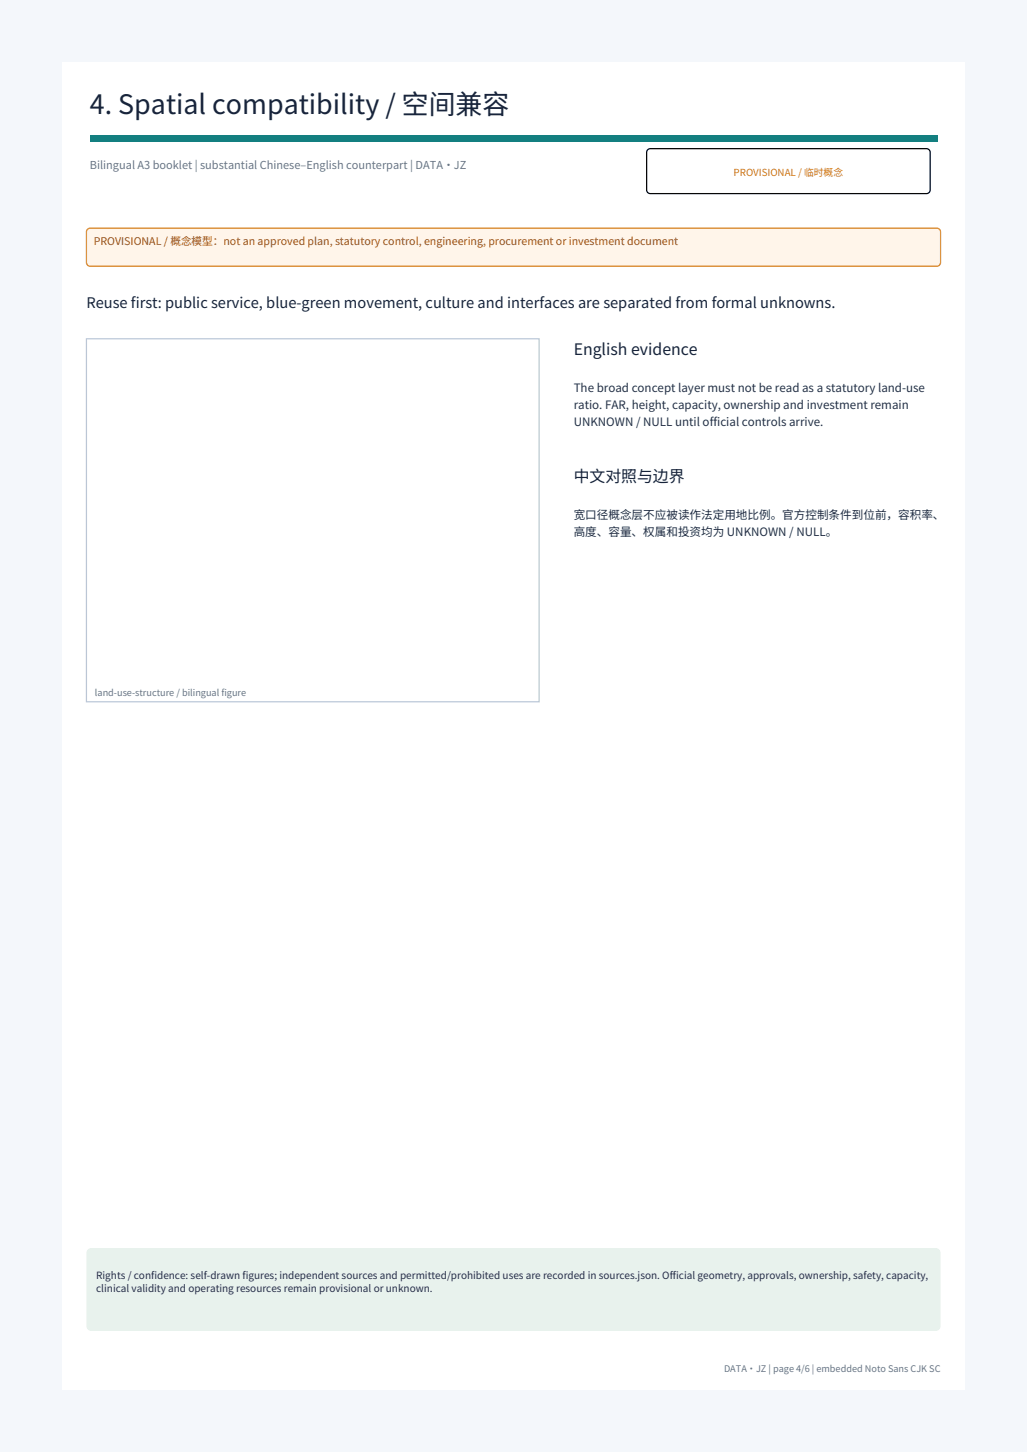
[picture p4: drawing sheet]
<svg xmlns="http://www.w3.org/2000/svg" width="297mm" height="420mm" viewBox="0 0 297 420" stroke-linecap="round" stroke-linejoin="round" font-family="sans-serif">
<defs><g id="words">
<text font-size="7.8" fill="#18243b" x="26" y="33">4. Spatial compatibility / 空间兼容</text>
<g font-size="4.6" fill="#18243b">
<text x="165.9" y="102.6">English evidence</text>
<text x="165.9" y="139.4">中文对照与边界</text>
</g>
<text font-size="4.2" fill="#18243b" x="25" y="89.2">Reuse first: public service, blue-green movement, culture and interfaces are separated from formal unknowns.</text>
<g font-size="3.4" fill="#243047">
<text x="165.9" y="113.3">The broad concept layer must not be read as a statutory land-use</text>
<text x="165.9" y="118.3">ratio. FAR, height, capacity, ownership and investment remain</text>
<text x="165.9" y="123.2">UNKNOWN / NULL until official controls arrive.</text>
<text x="165.9" y="150.2">宽口径概念层不应被读作法定用地比例。官方控制条件到位前，容积率、</text>
<text x="165.9" y="155.1">高度、容量、权属和投资均为 UNKNOWN / NULL。</text>
</g>
<text font-size="3.2" fill="#64748b" x="26" y="49">Bilingual A3 booklet | substantial Chinese–English counterpart | DATA·JZ</text>
<text font-size="3.1" fill="#9c4c10" x="27.1" y="71">PROVISIONAL / 概念模型：not an approved plan, statutory control, engineering, procurement or investment document</text>
<g font-size="2.9" fill="#243047">
<text x="27.8" y="369.9">Rights / confidence: self-drawn figures; independent sources and permitted/prohibited uses are recorded in sources.json. Official geometry, approvals, ownership, safety, capacity,</text>
<text x="27.8" y="373.8">clinical validity and operating resources remain provisional or unknown.</text>
</g>
<text font-size="2.8" fill="#d47b16" x="212.2" y="51">PROVISIONAL / 临时概念</text>
<g font-size="2.6" fill="#64748b">
<text x="27.5" y="201.2">land-use-structure / bilingual figure</text>
<text x="209.4" y="397">DATA·JZ | page 4/6 | embedded Noto Sans CJK SC</text>
</g>
</g></defs>
<path d="M0 0h297v420h-297z" fill-rule="evenodd" fill="#f4f7fb"/>
<path d="M18 18h261v384h-261z" fill-rule="evenodd" fill="#fff"/>
<path d="M26 39h245v2h-245z" fill-rule="evenodd" fill="#137f80"/>
<path d="M187.2 43.4l.9-.4h79.8l.9 .4 .2 .7v10.8l-.4 .9-.7 .2h-79.8l-.7-.2-.4-.9v-10.8z" fill="none" stroke="#000" stroke-width=".35"/>
<path d="M25.4 66.2l.7-.2h244.8l.7 .2 .4 .9v8.8l-.2 .7-.9 .4h-244.8l-.7-.2-.4-.9v-8.8z" fill-rule="evenodd" fill="#fff5ea" stroke="#d47b16" stroke-width=".35"/>
<path d="M25 98h130.9v105h-130.9z" fill="none" stroke="#b9c6d8" stroke-width=".35"/>
<path d="M25.3 361.6l1.1-.6h244.2a1.41 1.41 0 0 1 1.4 1.4v21.2a1.41 1.41 0 0 1-1.4 1.4h-244.2a1.41 1.41 0 0 1-1.4-1.4v-21.2z" fill-rule="evenodd" fill="#e8f2ed"/>
<use href="#words"/>
</svg>
